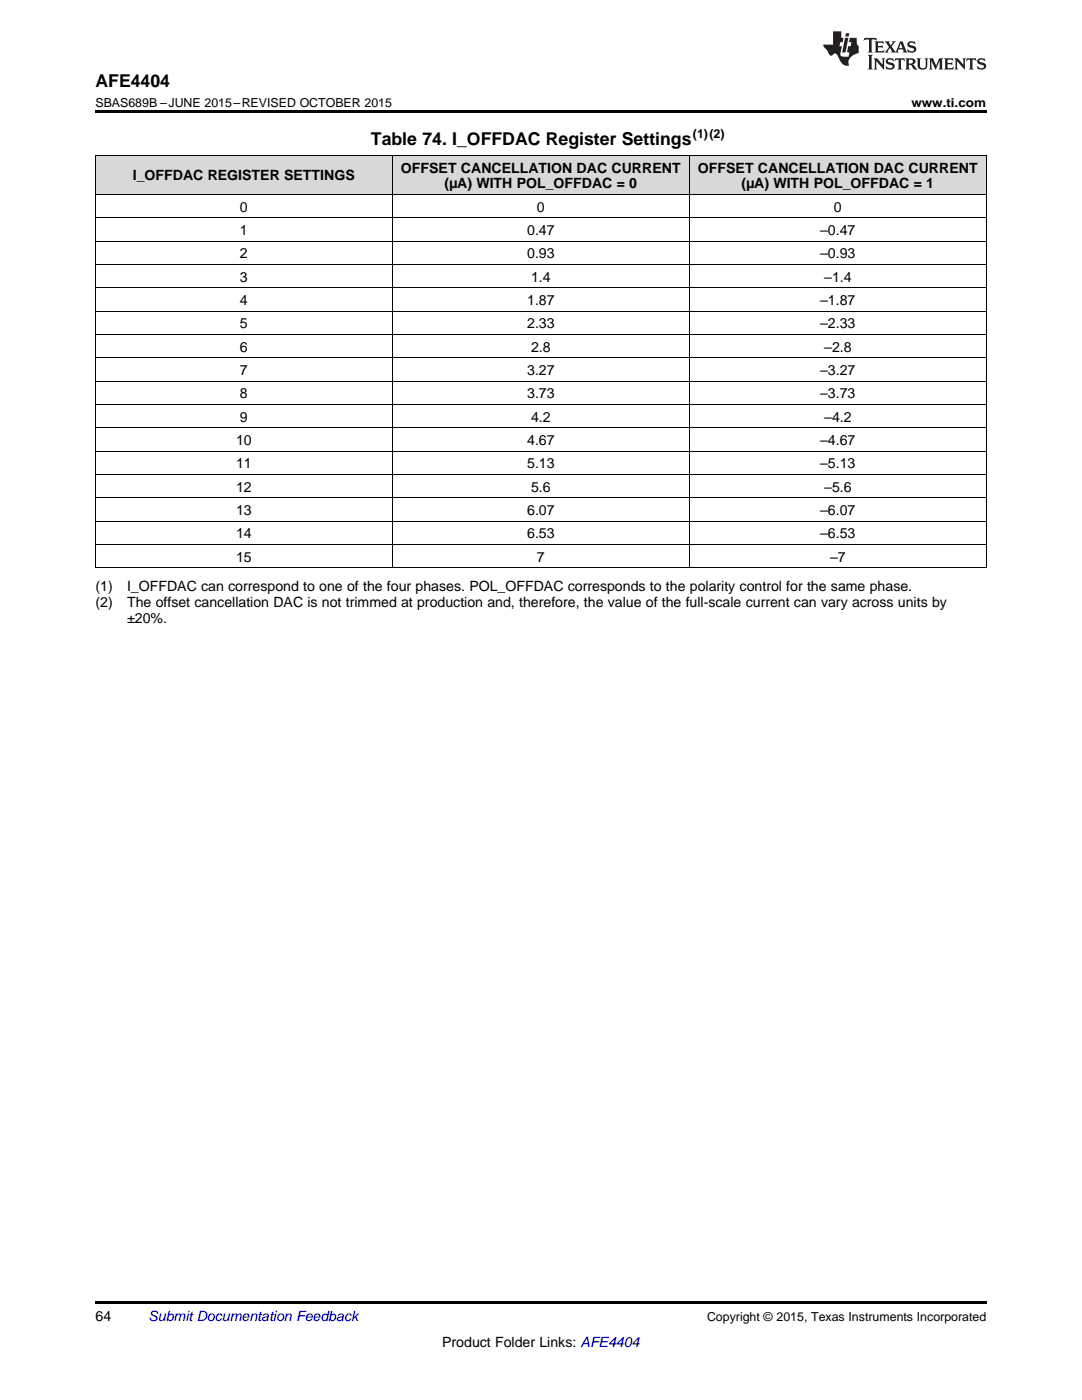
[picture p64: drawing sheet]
<svg xmlns="http://www.w3.org/2000/svg" width="216mm" height="279mm" viewBox="0 0 216 279" stroke-linecap="round" stroke-linejoin="round" font-family="sans-serif">
<defs><g id="words">
<g font-size="3.5">
<text x="19" y="17.3">AFE4404</text>
<text x="74" y="28.9">Table 74. I_OFFDAC Register Settings</text>
</g>
<g font-size="2.8">
<text x="80" y="34.4">OFFSET CANCELLATION DAC CURRENT</text>
<text x="139.3" y="34.4">OFFSET CANCELLATION DAC CURRENT</text>
<text x="26.5" y="36">I_OFFDAC REGISTER SETTINGS</text>
<text x="88.7" y="37.6">(µA) WITH POL_OFFDAC = 0</text>
<text x="148" y="37.6">(µA) WITH POL_OFFDAC = 1</text>
<text x="47.9" y="42.3">0</text>
<text x="47.9" y="46.9">1</text>
<text x="105.2" y="46.9">0.47</text>
<text x="107.1" y="42.3">0</text>
<text x="163.7" y="46.9">–0.47</text>
<text x="166.4" y="42.3">0</text>
<text x="47.9" y="51.6">2</text>
<text x="105.2" y="51.6">0.93</text>
<text x="163.7" y="51.6">–0.93</text>
<text x="47.9" y="56.2">3</text>
<text x="106" y="56.2">1.4</text>
<text x="164.5" y="56.2">–1.4</text>
<text x="47.9" y="60.9">4</text>
<text x="47.9" y="65.5">5</text>
<text x="105.2" y="60.9">1.87</text>
<text x="105.2" y="65.5">2.33</text>
<text x="163.7" y="60.9">–1.87</text>
<text x="163.7" y="65.5">–2.33</text>
<text x="47.9" y="70.2">6</text>
<text x="106" y="70.2">2.8</text>
<text x="164.5" y="70.2">–2.8</text>
<text x="47.9" y="74.9">7</text>
<text x="105.2" y="74.9">3.27</text>
<text x="163.7" y="74.9">–3.27</text>
<text x="47.9" y="79.5">8</text>
<text x="105.2" y="79.5">3.73</text>
<text x="163.7" y="79.5">–3.73</text>
<text x="47.1" y="88.8">10</text>
<text x="47.9" y="84.2">9</text>
<text x="105.2" y="88.8">4.67</text>
<text x="106" y="84.2">4.2</text>
<text x="163.7" y="88.8">–4.67</text>
<text x="164.5" y="84.2">–4.2</text>
<text x="47.1" y="93.5">11</text>
<text x="105.2" y="93.5">5.13</text>
<text x="163.7" y="93.5">–5.13</text>
<text x="47.1" y="98.1">12</text>
<text x="106" y="98.1">5.6</text>
<text x="164.5" y="98.1">–5.6</text>
<text x="47.1" y="102.8">13</text>
<text x="47.1" y="107.5">14</text>
<text x="105.2" y="102.8">6.07</text>
<text x="105.2" y="107.5">6.53</text>
<text x="163.7" y="102.8">–6.07</text>
<text x="163.7" y="107.5">–6.53</text>
<text x="47.1" y="112.1">15</text>
<text x="107.1" y="112.1">7</text>
<text x="165.6" y="112.1">–7</text>
<text x="19" y="118">(1)</text>
<text x="25.4" y="118">I_OFFDAC can correspond to one of the four phases. POL_OFFDAC corresponds to the polarity control for the same phase.</text>
<text x="19" y="121.1">(2)</text>
<text x="25.4" y="121.1">The offset cancellation DAC is not trimmed at production and, therefore, the value of the full-scale current can vary across units by</text>
<text x="25.4" y="124.3">±20%.</text>
<text x="19" y="263.6">64</text>
<text x="88.2" y="268.9">Product Folder Links: AFE4404</text>
</g>
<text font-size="2.8" fill="#0000c8" x="29.6" y="263.6">Submit Documentation Feedback</text>
<g font-size="2.5">
<text x="19" y="21.4">SBAS689B –JUNE 2015–REVISED OCTOBER 2015</text>
<text x="181.9" y="21.4">www.ti.com</text>
<text x="138.3" y="27.5">(1)(2)</text>
<text x="141.1" y="263.6">Copyright © 2015, Texas Instruments Incorporated</text>
</g>
</g></defs>
<g fill="#d8d8d8">
<path d="M19 31h59.3v7.9h-59.3z"/>
<path d="M78.3 31h59.3v7.9h-59.3z"/>
<path d="M137.6 31h59.2v7.9h-59.2z"/>
</g>
<path d="M19 22h177.8v.5h-177.8zM19 259.7h177.8v.5h-177.8z" fill="#000"/>
<g fill="none" stroke="#000" stroke-width=".2">
<path d="M19 38.8h177.8M19 31h177.8M19.1 31v82.4M78.3 31v82.4M137.5 31v82.4M196.8 31v82.4M19 57.4h177.8M19 52.8h177.8M19 48.1h177.8M19 43.5h177.8M19 76.1h177.8M19 71.4h177.8"/>
<path d="M19 66.8h177.8M19 62.1h177.8M19 99.4h177.8M19 94.7h177.8M19 90h177.8M19 85.4h177.8M19 80.7h177.8M19 113.3h177.8M19 108.7h177.8M19 104h177.8"/>
</g>
<g fill="#231f20">
<path d="M172.5 7.6l-.1 .5 .4-.2h.6v.1v2.1l-.2 .4h.9l-.2-.4v-2.1l.1-.1h.5l.5 .2-.2-.5zM174.5 8.3l.2 .3v1.5l-.2 .4h1.8l.2-.6a1.04 1.04 0 0 1-1.3 .2v-.7h.6l.3 .2v-.6l-.3 .2h-.6v-.6l.8-.1 .4 .3-.2-.5zM176.5 8.3l.9 1.1-.9 1.1h.8l-.2-.2 .4-.7 .5 .7-.2 .2h1.5l-.2-.2 .2-.4h.9l.1 .4-.2 .2h1l-.3-.3-.7-1.9h-.5l-.9 2-.8-1 .9-1h-.8l.1 .3-.4 .5-.3-.6 .1-.2zM179.7 8.6l.4 1h-.7zM181.3 8.4a.63 .63 0 0 0-.2 .7 .63 .63 0 0 0 .6 .4l.6 .2 .1 .2a.75 .75 0 0 1-.7 .4 .75 .75 0 0 1-.6-.5l.1 .7 .1-.1a1.11 1.11 0 0 0 1.5-.6 1.13 1.13 0 0 0-1.2-.8l-.1-.4a1.04 1.04 0 0 1 1.2 .2l-.2-.5-.2 .1-.4-.2zM173.2 10.9l.2 .4v2.2l-.2 .4h1l-.3-.4v-2.2l.3-.4zM174.3 11.6l.3 .4v1.5l-.3 .4h.8l-.2-.4v-1.3l1.5 1.7v-1.9l.2-.4h-.7l.2 .4v.9l-1.1-1.3zM177 11.8a.62 .62 0 0 0-.2 .7 .62 .62 0 0 0 .6 .4l.6 .1 .1 .3a.76 .76 0 0 1-.7 .3 .76 .76 0 0 1-.7-.4l.2 .7 .1-.1a1.11 1.11 0 0 0 1.5-.6 1.13 1.13 0 0 0-1.2-.8l-.1-.4a1.04 1.04 0 0 1 1.2 .2l-.2-.6-.2 .1-.5-.1zM178.7 11.6l-.2 .6a.61 .61 0 0 1 .8-.3v1.6l-.2 .4h.9l-.2-.4v-1.6a.63 .63 0 0 1 .7 .3l-.1-.6zM180.6 11.6l.3 .4v1.5l-.3 .4h1l-.2-.2-.1-.8 .6 .2a.76 .76 0 0 0 1.2 .7l-1-1a.58 .58 0 0 0 .6-.5 .58 .58 0 0 0-.5-.6zM181.4 11.9h.1a.45 .45 0 0 1 .5 .1 .45 .45 0 0 1 .1 .5l-.8 .2zM182.9 11.6l.2 .2a2.17 2.17 0 0 0 .3 1.9 .99 .99 0 0 0 1.6-.6v-1.1l.2-.4h-.7l.2 .2a1.92 1.92 0 0 1-.2 1.8 .6 .6 0 0 1-.9-.5v-1.1l.2-.4zM185.4 11.6l.2 .4v1.5l-.2 .4h.7l-.2-.4v-1.4l.8 1.8 .8-1.8v1.4l-.2 .4h.9l-.2-.4v-1.5l.2-.4h-.8l-.6 1.5-.6-1.5zM188.4 11.6l.2 .4v1.5l-.2 .4h1.8l.1-.6a1.04 1.04 0 0 1-1.2 .1v-.6h.5l.4 .2v-.6l-.4 .2h-.5v-.7h.8l.3 .3-.1-.6zM190.5 11.6l.2 .4v1.5l-.2 .4h.7l-.2-.4v-1.3l1.5 1.7v-1.9l.2-.4h-.7l.2 .4v.9l-1.1-1.3zM192.9 11.6l-.1 .6a.61 .61 0 0 1 .7-.3l.1 1.6-.3 .4h1l-.3-.4 .1-1.6a.63 .63 0 0 1 .7 .3l-.1-.6zM195.2 11.8a.62 .62 0 0 0-.2 .7 .62 .62 0 0 0 .6 .4l.6 .1 .1 .3a.76 .76 0 0 1-.7 .3 .76 .76 0 0 1-.6-.4l.1 .7 .1-.1a1.11 1.11 0 0 0 1.6-.6 1.13 1.13 0 0 0-1.3-.8l-.1-.4a1.04 1.04 0 0 1 1.2 .2l-.1-.6-.2 .1-.5-.1z"/>
<path d="M166.2 6.3v2.6h-1.9v.4l.8 .9a.91 .91 0 0 0 1 .8 .56 .56 0 0 1 .5-.3 .56 .56 0 0 1 .5 .3l.4 .8a1.53 1.53 0 0 0 1.9 1.2 1.54 1.54 0 0 1 1-2.1l.9-.3v-1.4a1.52 1.52 0 0 1-.4-1.6h-1.3l-.2 .8h.5l-.2 .8h-.5l-.1 1v.2l.4 .1-.2 .8a1.93 1.93 0 0 1-1.6-.3l.3-1.8h-.5l.2-.8h.4l.2-.8h-.4v-1.3zM168.6 7.6l-.6 2.9h.7l.6-2.9zM168.8 6.6l-.1 .7h.6l.2-.7z"/>
</g>
<use href="#words"/>
</svg>
